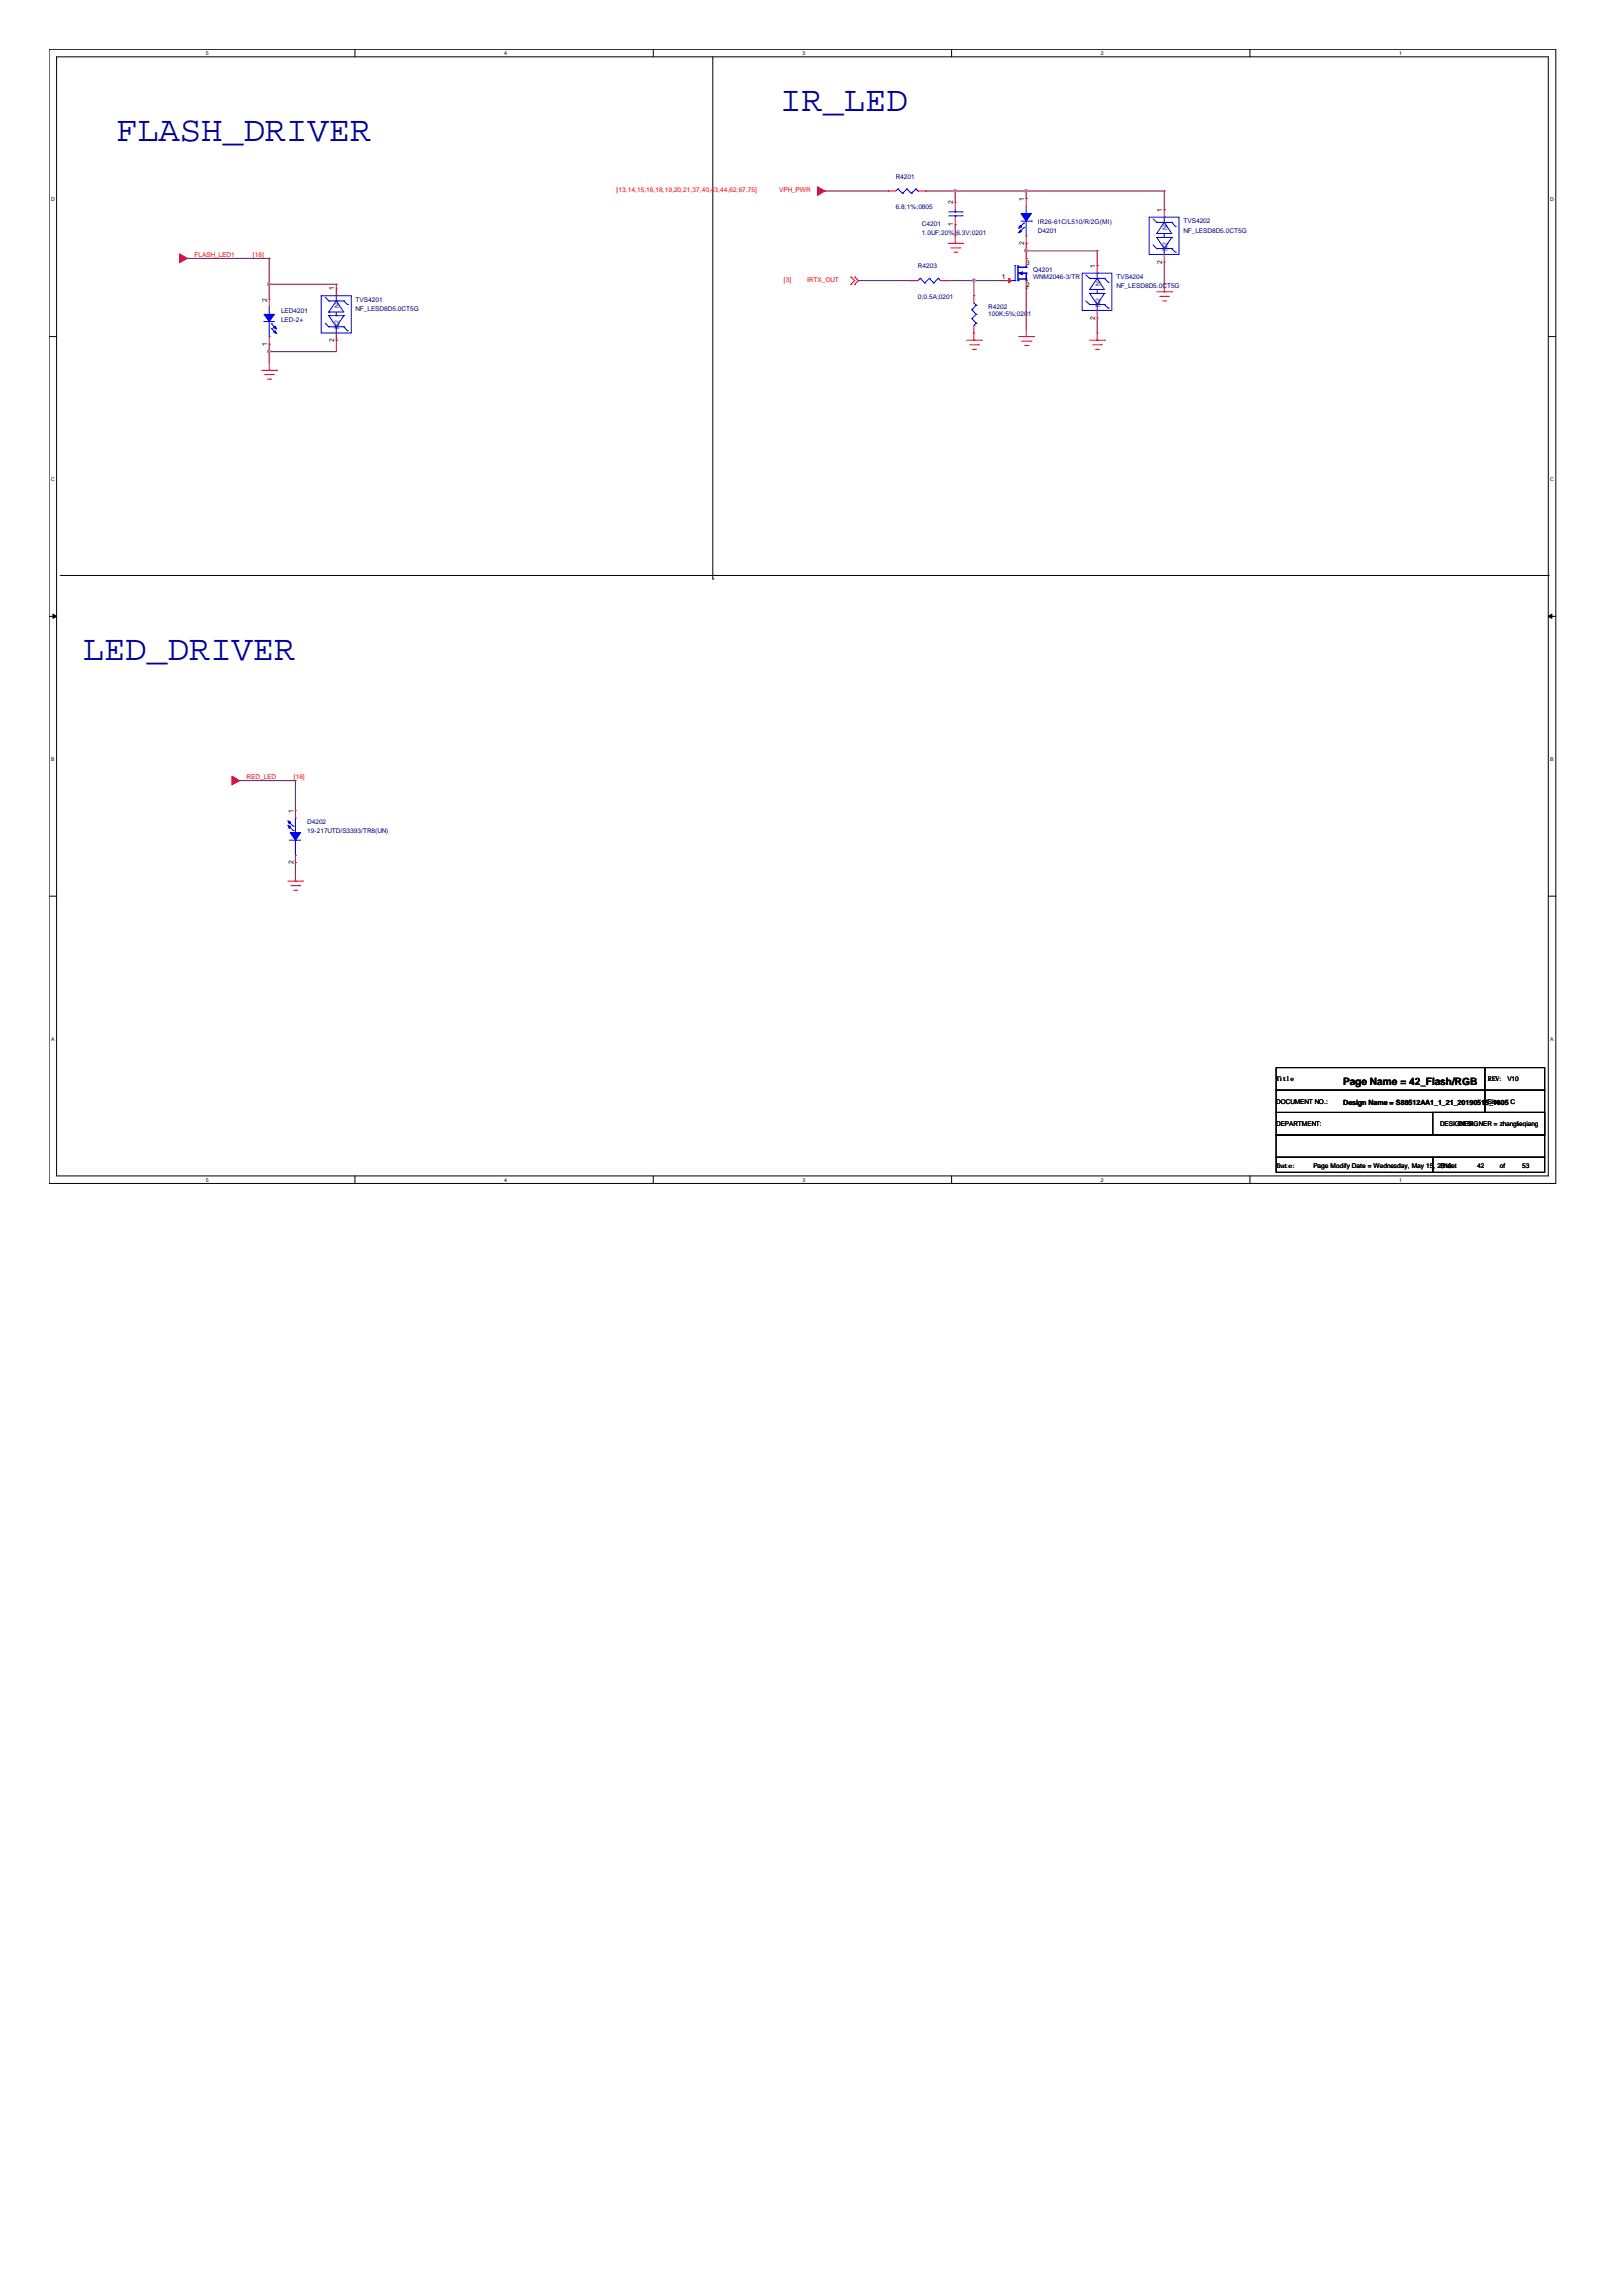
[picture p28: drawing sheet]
<svg xmlns="http://www.w3.org/2000/svg" width="210mm" height="297mm" viewBox="0 0 210 297" stroke-linecap="round" stroke-linejoin="round" font-family="sans-serif">
<defs><g id="words">
<g font-size="4.6" fill="#0000a0">
<text x="101" y="14.4">IR_LED</text>
<text x="15" y="18.3">FLASH_DRIVER</text>
<text x="10.7" y="85.4">LED_DRIVER</text>
</g>
<text font-size="1.3" x="173.8" y="140.3">Page Name = 42_Flash/RGB</text>
<g font-size=".9">
<text x="123.4" y="29.3" transform="rotate(-90 123.4 29.3)">1</text>
<text x="123.4" y="26.4" transform="rotate(-90 123.4 26.4)">2</text>
<text x="132.5" y="26" transform="rotate(-90 132.5 26)">1</text>
<text x="150.4" y="27.4" transform="rotate(-90 150.4 27.4)">1</text>
<text x="132.5" y="31.7" transform="rotate(-90 132.5 31.7)">2</text>
<text x="141.7" y="34.7" transform="rotate(-90 141.7 34.7)">1</text>
<text x="150.4" y="34.1" transform="rotate(-90 150.4 34.1)">2</text>
<text x="34.6" y="39" transform="rotate(-90 34.6 39)">2</text>
<text x="43.3" y="37.6" transform="rotate(-90 43.3 37.6)">1</text>
<text x="129.7" y="36.1">1</text>
<text x="141.7" y="41.3" transform="rotate(-90 141.7 41.3)">2</text>
<text x="34.6" y="44.7" transform="rotate(-90 34.6 44.7)">1</text>
<text x="43.3" y="44.3" transform="rotate(-90 43.3 44.3)">2</text>
<text x="38" y="105.1" transform="rotate(-90 38 105.1)">1</text>
<text x="38" y="111.8" transform="rotate(-90 38 111.8)">2</text>
<text x="173.8" y="142.9">Design Name = S88512AA1_1_21_20190515_1605 C</text>
</g>
<g font-size=".9" fill="#004080">
<text x="151.1" y="29.7" transform="rotate(-90 151.1 29.7)">N1</text>
<text x="151.1" y="32.5" transform="rotate(-90 151.1 32.5)">N2</text>
<text x="43.9" y="39.9" transform="rotate(-90 43.9 39.9)">N1</text>
<text x="142.4" y="39.7" transform="rotate(-90 142.4 39.7)">N2</text>
<text x="142.4" y="36.9" transform="rotate(-90 142.4 36.9)">N1</text>
<text x="43.9" y="42.6" transform="rotate(-90 43.9 42.6)">N2</text>
</g>
<g font-size=".8" fill="#000080">
<text x="115.9" y="23.1">R4201</text>
<text x="115.9" y="27.1">6.8;1%;0805</text>
<text x="119.3" y="29.2">C4201</text>
<text x="134.3" y="29">IR26-61C/L510/R/2G(MI)</text>
<text x="153.2" y="28.9">TVS4202</text>
<text x="118.8" y="34.7">R4203</text>
<text x="119.3" y="30.3">1.0UF;20%;6.3V;0201</text>
<text x="133.7" y="35.2">Q4201</text>
<text x="134.3" y="30.2">D4201</text>
<text x="153.2" y="30.1">NF_LESD8D5.0CT5G</text>
<text x="36.4" y="40.5">LED4201</text>
<text x="36.4" y="41.6">LED-2+</text>
<text x="46" y="39.1">TVS4201</text>
<text x="46" y="40.2">NF_LESD8D5.0CT5G</text>
<text x="118.8" y="38.6">0;0.5A;0201</text>
<text x="127.9" y="40">R4202</text>
<text x="127.9" y="40.9">100K;5%;0201</text>
<text x="133.7" y="36.1">WNM2046-3/TR</text>
<text x="144.5" y="36.1">TVS4204</text>
<text x="144.5" y="37.3">NF_LESD8D5.0CT5G</text>
<text x="39.8" y="106.6">D4202</text>
<text x="39.8" y="107.8">19-217UTD/S3393/TR8(UN)</text>
</g>
<g font-size=".8" fill="#f00">
<text x="79.8" y="24.8">[13,14,15,16,18,19,20,21,37,40,43,44,62,67,75]</text>
<text x="100.8" y="24.8">VPH_PWR</text>
<text x="25.2" y="33.3">FLASH_LED1</text>
<text x="32.7" y="33.3">[18]</text>
<text x="101.4" y="36.5">[3]</text>
<text x="104.4" y="36.5">IRTX_OUT</text>
<text x="31.9" y="100.8">RED_LED</text>
<text x="38" y="100.8">[18]</text>
</g>
<g font-size=".8">
<text x="132.8" y="34.2">3</text>
<text x="132.8" y="37.1">2</text>
<text x="165.1" y="139.9">Title</text>
<text x="165.1" y="142.8">DOCUMENT NO.:</text>
<text x="192.5" y="142.8">Size</text>
<text x="192.5" y="139.9">REV: V10</text>
<text x="165.1" y="145.7">DEPARTMENT:</text>
<text x="186.4" y="145.7">DESIGDESIGNER = zhanglieqiang</text>
<text x="189" y="145.7">NER:</text>
<text x="165.2" y="151.1">Date:</text>
<text x="170" y="151.1">Page Modify Date = Wednesday, May 15, 2019</text>
<text x="186.4" y="151.1">Sheet</text>
<text x="191.2" y="151.1">42</text>
<text x="194.1" y="151.1">of</text>
<text x="197" y="151.1">53</text>
</g>
<g font-size=".7">
<text x="26.6" y="7.1">5</text>
<text x="65.2" y="7.1">4</text>
<text x="103.8" y="7.1">3</text>
<text x="142.5" y="7.1">2</text>
<text x="181.1" y="7.1">1</text>
<text x="6.6" y="26.1">D</text>
<text x="200.6" y="26.1">D</text>
<text x="6.6" y="62.3">C</text>
<text x="200.6" y="62.3">C</text>
<text x="6.6" y="98.5">B</text>
<text x="200.6" y="98.5">B</text>
<text x="6.6" y="134.6">A</text>
<text x="200.6" y="134.6">A</text>
<text x="26.6" y="152.9">5</text>
<text x="65.2" y="152.9">4</text>
<text x="103.8" y="152.9">3</text>
<text x="142.5" y="152.9">2</text>
<text x="181.1" y="152.9">1</text>
</g>
</g></defs>
<g fill="none" stroke="#000" stroke-width=".13">
<path d="M6.3 6.4h195v146.7h-195zM7.3 7.4h193.1v144.7h-193.1zM45.9 6.4v1M84.5 6.4v1M92.2 7.4v67.5M123.1 6.4v1M161.8 6.4v1M6.3 43.5h1M200.4 43.5h.9M6.3 79.7h1M7.8 74.5h192.6M92.2 74.9h.1"/>
<path d="M200.4 74.5h.1M200.4 79.7h.9M6.3 115.9h1M200.4 115.9h.9M165.1 138.1h27.1v2.9h-27.1zM192.2 138.1h7.7v2.9h-7.7zM45.9 152.1v1M84.5 152.1v1M123.1 152.1v1M161.8 152.1v1M165.1 141h27.1v2.9h-27.1zM165.1 149.7h20.3v2h-20.3z"/>
<path d="M165.1 146.8h34.8v2.9h-34.8zM165.1 143.9h34.8v2.9h-34.8zM185.4 149.7h14.5v2h-14.5zM185.4 143.9h14.5v2.9h-14.5zM192.2 141h7.7v2.9h-7.7z"/>
</g>
<g fill="#000" stroke="#000" stroke-width=".13">
<path d="M6.9 79.4l.4 .3-.4 .3z" fill-rule="evenodd"/>
<path d="M200.4 79.7l.4-.3v.6z" fill-rule="evenodd"/>
</g>
<g fill="none" stroke="#f00" stroke-width=".13">
<path d="M34.8 38.7h.1M34.8 38.7v1M43.5 37.3h.1M43.5 37.3v1M110.1 35.8h.1M110.1 36.8h.1M110.1 35.8l.5 .5-.5 .5M110.6 36.8h.1M110.6 35.8h.1M110.6 35.8l.5 .5-.5 .5M114.9 24.7h.1M114.9 24.7h1"/>
<path d="M117.9 36.3h.1M117.9 36.3h.9M118.8 24.7h1M119.8 24.7h.1M121.7 36.3h1M122.7 36.3h.1M122.7 31.5h1.9M123.1 32.1h1.1M123.4 32.6h.4M123.6 31.5h.1M123.6 26.2h.1M123.6 29.1h.1"/>
<path d="M123.6 26.2v.9M123.6 28.1v1M123.6 30.5v1M123.8 32.6h.1M124.2 32.1h.1M124.6 31.5h.1M126 38.3h.1M126 38.3v.9M129.9 36.3h.1M129.9 36.3h1M132.8 37.3h.1M132.8 33.4h.1"/>
<path d="M132.8 25.7h.1M132.8 31.5h.1M132.8 25.7v1M132.8 30.5v1M132.8 33.4v1M132.8 36.3v1M142 34.4h.1M142 34.4v.9M149.7 37.7h1.9M150.1 38.3h1.1M150.5 38.9h.3M150.7 37.7h.1"/>
<path d="M150.7 27.1h.1M150.7 33.9h.1M150.7 27.1v1M150.7 32.9v1M150.7 36.8v.9M150.8 38.9h.1M151.2 38.3h.1M151.6 37.7h.1M33.9 47.9h1.9M34.2 48.5h1.2M34.6 49.1h.4M34.8 47.9h.1"/>
<path d="M34.8 44.5h.1M34.8 43.5v1M34.8 46.9v1M35 49.1h.1M35.4 48.5h.1M35.8 47.9h.1M43.5 44h.1M43.5 43.1v.9M125.1 44h1.9M125.5 44.6h1.1M125.9 45.2h.3M126 44h.1"/>
<path d="M126 43.1h.1M126 42.1v1.9M126.2 45.2h.1M126.6 44.6h.1M127 44h.1M131.8 43.5h2M132.2 44.1h1.2M132.6 44.7h.4M132.8 43.5h.1M132.8 42.6v.9M133 44.7h.1M133.4 44.1h.1"/>
<path d="M133.8 43.5h.1M141 44h1.9M141.4 44.6h1.1M141.8 45.2h.4M142 44h.1M142 41.1h.1M142 40.2v.9M142 43.1v.9M142.2 45.2h.1M142.5 44.6h.1M142.9 44h.1M37.3 114h1.9"/>
<path d="M37.6 114.6h1.2M38 115.2h.4M38.2 114h.1M38.2 104.8h.1M38.2 111.6h.1M38.2 104.8v1M38.2 110.6v1M38.2 113.1v.9M38.4 115.2h.1M38.8 114.6h.1M39.2 114h.1"/>
</g>
<g fill="#f00" stroke="#f00" stroke-width=".13">
<path d="M23.2 32.8l1 .6-1 .6z" fill-rule="evenodd"/>
<path d="M30 100.4l1 .6-1 .5z" fill-rule="evenodd"/>
<path d="M105.8 24.2l.9 .5-.9 .6z" fill-rule="evenodd"/>
<path d="M130.6 36l.3 .3-.3 .3z" fill-rule="evenodd"/>
</g>
<g fill="none" stroke="#00f" stroke-width=".13">
<path d="M34.8 39.7v1M41.6 38.3h3.9v4.8h-3.9zM42.1 38.4l.4 .5M42.5 38.9h.1M42.5 38.9h2M43.5 38.9h.1M43.5 38.3h.1M43.5 38.3v.6M43.5 38.9l-1 1.5M43.5 38.9l1 1.5h-2M44.5 38.9h.1M44.5 38.9l.5 .5"/>
<path d="M45 39.4h.1M116.2 24.5h.1M116.2 24.5l-.3 .2M116.2 24.5l.6 .5M116.8 25h.1M117.3 24.5h.1M117.3 24.5l-.5 .5M117.3 24.5l.6 .5M117.9 25h.1M118.5 24.5h.1M118.5 24.5l-.6 .5M118.5 24.5l.3 .2"/>
<path d="M118.8 24.7h.1M119.1 36h.1M119.1 36l-.3 .3M119.1 36l.6 .6M119.7 36.6h.1M120.3 36h.1M120.3 36l-.6 .6M120.3 36l.5 .6M120.8 36.6h.1M121.4 36h.1M121.4 36l-.6 .6M121.4 36l.3 .3"/>
<path d="M121.7 36.3h.1M122.8 27.4h1.7M122.8 27.9h1.7M123.6 27.9h.1M123.6 27.4h.1M123.6 27.1v.3M123.6 27.9v.2M124.5 27.4h.1M124.5 27.9h.1M126 39.2l.3 .3M126.3 39.5h.1M126.3 39.5l-.5 .6"/>
<path d="M130.9 36.3h.5M131.4 36.3h.1M131.4 34.4h.1M131.4 34.4v1.9M131.7 36.3h.1M131.7 34.6h.1M131.7 34.4v1.9M131.7 34.6h1.1M131.7 36.1h1.1M131.8 34.6h.1M132.1 28.6h1.4M132.2 35.3h.6"/>
<path d="M132.5 28.9h.1M132.5 29.4h.1M132.5 28.9l-.6 .5M132.5 29.4l-.6 .6M132.7 36.1h.1M132.8 34.6h.1M132.8 35.3h.1M132.8 36.3h.1M132.8 36.1h.1M132.8 27.6h.1M132.8 30.5h.1M132.8 26.7v.9"/>
<path d="M132.8 28.6v1.9M132.8 34.4v.2M132.8 35.3v1M133.5 28.6h.1M140 35.3h3.9v4.9h-3.9zM140.5 38.9l.5 .5M140.5 35.5l.5 .5M141 39.4h.1M141 38h.1M141 37.5h.1M141 36h.1M141 39.4h1.9"/>
<path d="M141 38l1 1.4M141 38h1.9M141 36h1.9M142 39.4h.1M142 38h.1M142 36h.1M142 35.3h.1M142 35.3v.7M142 37.5v.5M142 39.4v.8M142 36l-1 1.5M142 36l.9 1.5h-1.9"/>
<path d="M142.9 39.4h.1M142.9 38h.1M142.9 36h.1M142.9 38l-.9 1.4M142.9 39.4l.5 .5M142.9 36l.5 .5M143.4 39.9h.1M143.4 36.5h.1M148.7 28.1h3.9v4.8h-3.9zM149.2 31.7l.5 .5M149.2 28.3l.5 .5M149.7 32.2h.1"/>
<path d="M149.7 30.7h.1M149.7 30.2h.1M149.7 28.8h.1M149.7 32.2h1.9M149.7 30.7l1 1.5M149.7 30.7h1.9M149.7 28.8h1.9M150.7 32.2h.1M150.7 30.7h.1M150.7 28.8h.1M150.7 28.1h.1M150.7 28.1v.7"/>
<path d="M150.7 30.2v.5M150.7 32.2v.7M150.7 28.8l-1 1.4M150.7 28.8l.9 1.4h-1.9M151.6 32.2h.1M151.6 30.7h.1M151.6 28.8h.1M151.6 30.7l-.9 1.5M151.6 32.2l.5 .4M151.6 28.8l.5 .5M152.1 32.6h.1M152.1 29.3h.1"/>
<path d="M34.2 41.6h.1M34.2 41.6h1.3M34.8 40.7h.1M34.8 43.5h.1M34.8 41.6v1.9M35.1 41.9h.1M35.1 42.5h.1M35.1 41.9l.6 .6M35.1 42.5l.6 .6M42.1 41.8l.4 .5M42.5 42.3h.1M42.5 40.8h.1"/>
<path d="M42.5 40.4h.1M42.5 42.3h2M42.5 40.8l1 1.5M42.5 40.8h2M43.5 42.3h.1M43.5 40.8h.1M43.5 40.4v.4M43.5 42.3v.8M44.5 42.3h.1M44.5 40.8h.1M44.5 40.8l-1 1.5M44.5 42.3l.5 .5"/>
<path d="M45 42.8h.1M125.8 40.1h.1M125.8 41.2h.1M125.8 40.1l.5 .6M125.8 41.2l.5 .6M126 42.1h.1M126.3 40.7h.1M126.3 41.8h.1M126.3 40.7l-.5 .5M126.3 41.8l-.3 .3M37.3 106.9l.6 .5M37.3 106.3l.6 .6"/>
<path d="M37.4 108.7h1.4M37.9 107.4h.1M37.9 106.9h.1M38.2 108.7h.1M38.2 105.8h.1M38.2 110.6h.1M38.2 105.8v1.9M38.2 108.7v1.9M38.8 108.7h.1"/>
</g>
<g fill="#00f" stroke="#00f" stroke-width=".13">
<path d="M34.2 40.7h1.3l-.7 .9z" fill-rule="evenodd"/>
<path d="M35.4 43l.2-.2 .2 .4z" fill-rule="evenodd"/>
<path d="M35.6 42.2l.2 .4-.4-.2z" fill-rule="evenodd"/>
<path d="M37.5 107.7h1.4l-.7 1z" fill-rule="evenodd"/>
<path d="M37.3 106.2l.3 .2-.2 .2z" fill-rule="evenodd"/>
<path d="M37.3 106.8l.3 .2-.2 .2z" fill-rule="evenodd"/>
<path d="M131.7 35.3l.6-.1v.3z" fill-rule="evenodd"/>
<path d="M132.1 27.6h1.4l-.7 1z" fill-rule="evenodd"/>
<path d="M132 29.7l.2 .3-.4 .1z" fill-rule="evenodd"/>
<path d="M132 29.2l.2 .2-.4 .1z" fill-rule="evenodd"/>
</g>
<g fill="none" stroke="#800040" stroke-width=".13">
<path d="M24.2 33.4h.1M24.2 33.4h10.6M34.8 33.4h.1M34.8 36.8h.1M34.8 33.4v5.3M34.8 36.8h8.7M43.5 36.8h.1M43.5 36.8v.5M106.7 24.7h.1M106.7 24.7h8.2M111.1 36.3h6.8M117.9 36.3h.1"/>
<path d="M119.8 24.7h30.9M122.7 36.3h7.2M123.6 24.7h.1M123.6 30.5h.1M123.6 24.7v1.5M123.6 29.1v1.4M126 36.3h.1M126 36.3v2M132.8 37.3h.1M132.8 25.7h.1M132.8 24.7h.1M132.8 31.5h.1"/>
<path d="M132.8 33.4h.1M132.8 24.7v1M132.8 31.5v1.9M132.8 37.3v5.3M132.8 32.5h9.2M142 32.5h.1M142 34.4h.1M142 32.5v1.9M150.7 24.7h.1M150.7 27.1h.1M150.7 36.8h.1M150.7 24.7v2.4"/>
<path d="M150.7 33.9v2.9M34.8 44.5h.1M34.8 45.5h.1M34.8 44.5v2.4M43.5 44h.1M43.5 44v1.5h-8.7M142 43.1h.1M142 41.1v2M31 101h.1M31 101h7.2M38.2 101h.1M38.2 111.6h.1"/>
<path d="M38.2 101v3.8M38.2 111.6v1.5"/>
</g>
<g fill="#f0f" stroke="#f0f" stroke-width=".13">
<path d="M34.7 36.6h.2v.3h-.2z" fill-rule="evenodd"/>
<path d="M34.7 45.3h.2v.3h-.2z" fill-rule="evenodd"/>
<path d="M123.5 24.6h.2v.2h-.2z" fill-rule="evenodd"/>
<path d="M132.6 24.6h.3v.2h-.3z" fill-rule="evenodd"/>
<path d="M132.6 32.3h.3v.2h-.3z" fill-rule="evenodd"/>
<path d="M125.9 36.1h.2v.3l-.1 .1-.1-.1z" fill-rule="evenodd"/>
<path d="M34.7 36.6h.2v.3h-.2z" fill-rule="evenodd"/>
<path d="M34.7 45.3h.2v.3h-.2z" fill-rule="evenodd"/>
<path d="M123.5 24.6h.2v.2h-.2z" fill-rule="evenodd"/>
<path d="M132.6 24.6h.3v.2h-.3z" fill-rule="evenodd"/>
<path d="M132.6 32.3h.3v.2h-.3z" fill-rule="evenodd"/>
<path d="M125.9 36.1h.2v.3l-.1 .1-.1-.1z" fill-rule="evenodd"/>
</g>
<use href="#words"/>
</svg>
